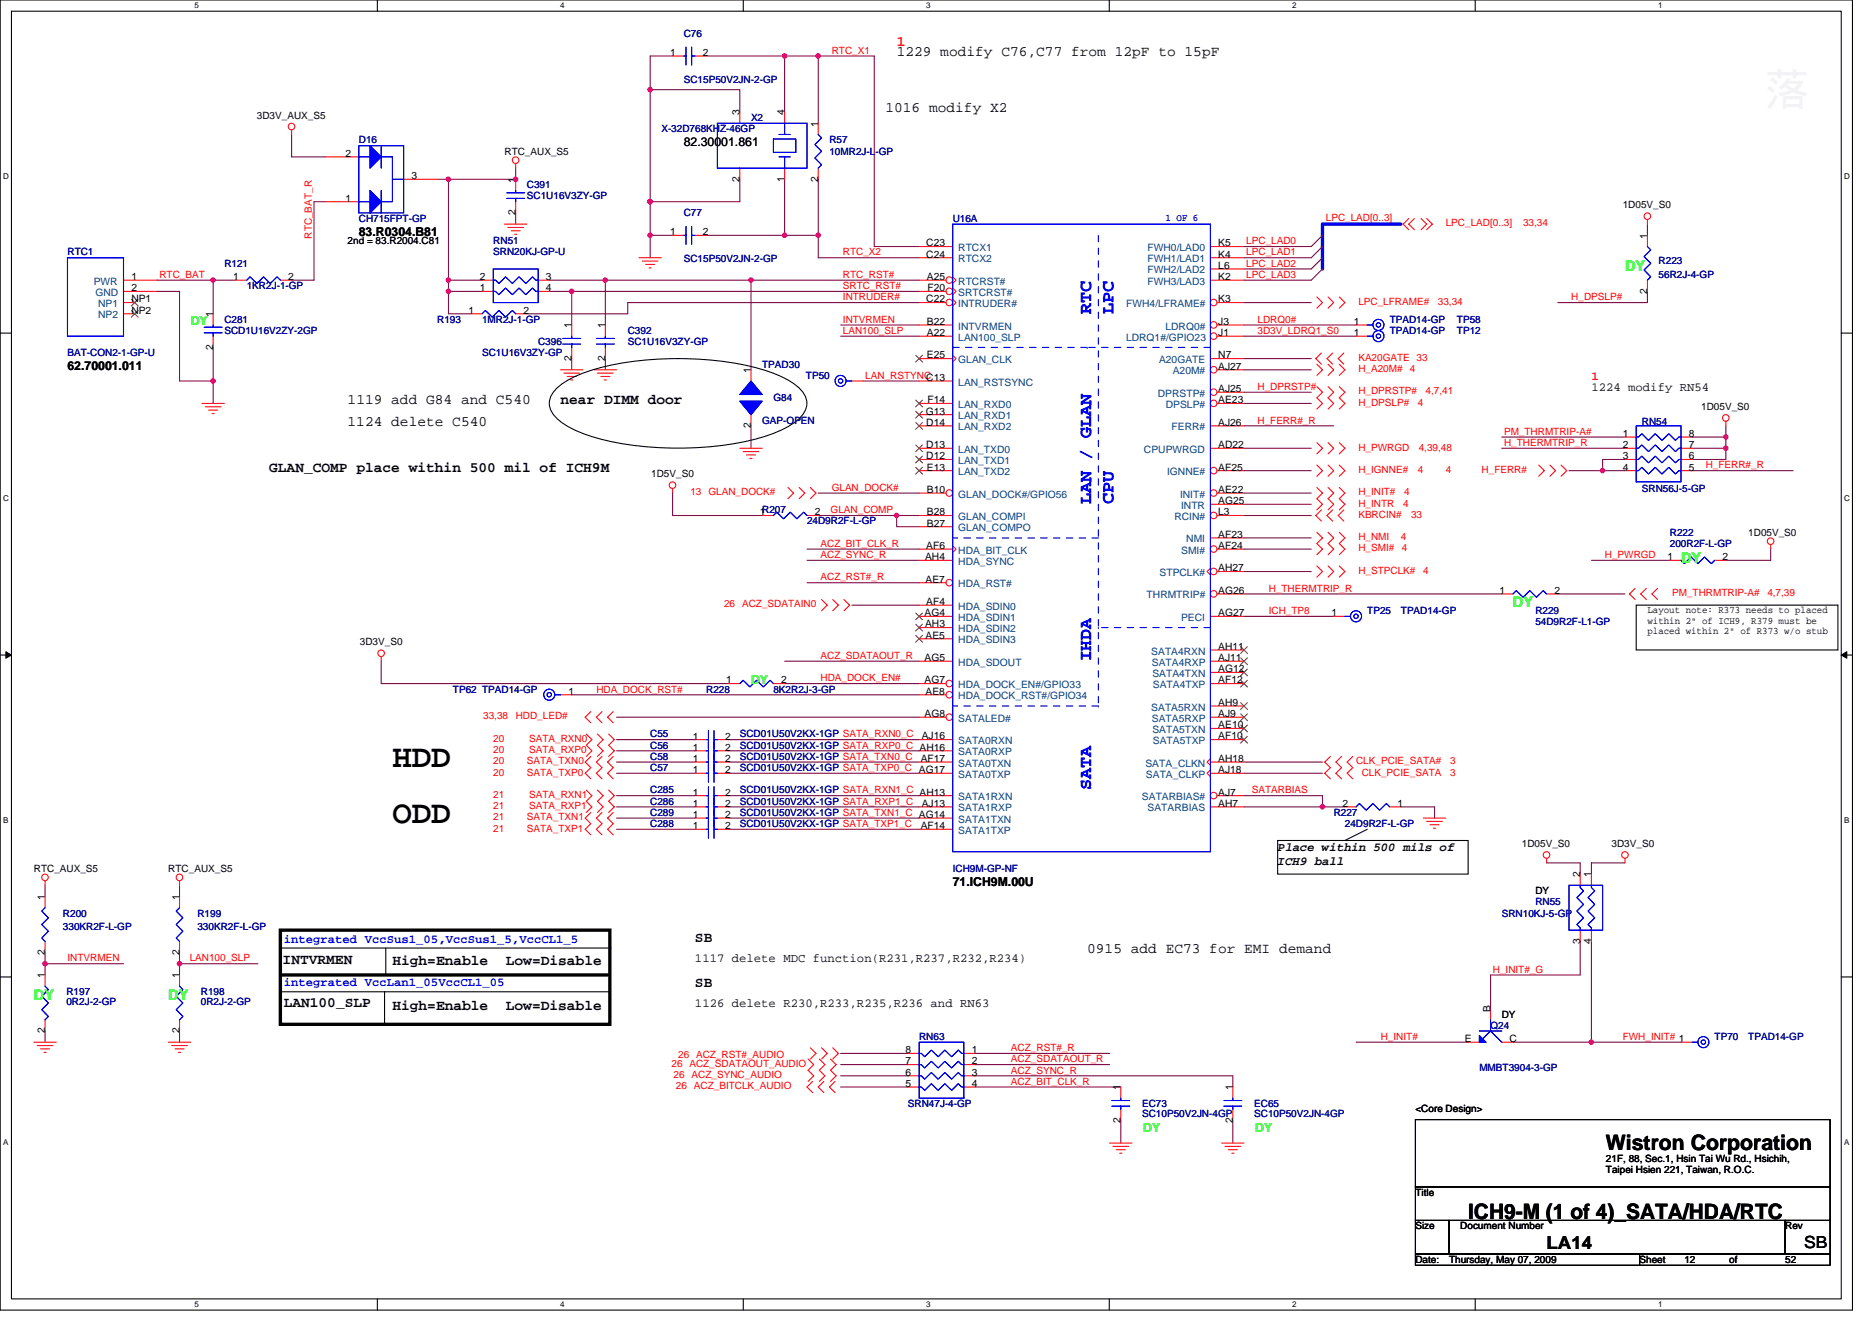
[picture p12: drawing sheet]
<svg xmlns="http://www.w3.org/2000/svg" width="297mm" height="210mm" viewBox="0 0 297 210" stroke-linecap="round" stroke-linejoin="round" font-family="sans-serif">
<defs><g id="words">
<g font-size="5.1">
<text x="62.3" y="121.7">HDD</text>
<text x="62.3" y="130.6">ODD</text>
</g>
<g font-size="3.4">
<text x="254.8" y="182.5">Wistron Corporation</text>
<text x="233" y="193.4">ICH9-M (1 of 4)_SATA/HDA/RTC</text>
</g>
<g font-size="2.8" fill="#00f">
<text x="173.1" y="49.8" transform="rotate(-90 173.1 49.8)">RTC</text>
<text x="176.7" y="49.8" transform="rotate(-90 176.7 49.8)">LPC</text>
<text x="173.1" y="80" transform="rotate(-90 173.1 80)">LAN / GLAN</text>
<text x="176.7" y="80" transform="rotate(-90 176.7 80)">CPU</text>
<text x="173.1" y="104.9" transform="rotate(-90 173.1 104.9)">IHDA</text>
<text x="173.1" y="125.3" transform="rotate(-90 173.1 125.3)">SATA</text>
</g>
<text font-size="2.8" x="245.4" y="198.2">LA14</text>
<text font-size="2.6" x="286.3" y="198">SB</text>
<g font-size="2.3">
<text x="142.3" y="9">1229 modify C76,C77 from 12pF to 15pF</text>
<text x="140.5" y="17.8">1016 modify X2</text>
<text x="55.2" y="64.1">1119 add G84 and C540</text>
<text x="88.9" y="64.2">near DIMM door</text>
<text x="55.2" y="67.6">1124 delete C540</text>
<text x="42.7" y="74.8">GLAN_COMP place within 500 mil of ICH9M</text>
<text x="110.3" y="149.5">SB</text>
<text x="44.8" y="152.9">INTVRMEN</text>
<text x="62.3" y="153.1">High=Enable</text>
<text x="80.3" y="153.1">Low=Disable</text>
<text x="172.5" y="151.2">0915 add EC73 for EMI demand</text>
<text x="45" y="159.8">LAN100_SLP</text>
<text x="62.3" y="160.2">High=Enable</text>
<text x="80.3" y="160.2">Low=Disable</text>
<text x="110.3" y="156.6">SB</text>
</g>
<text font-size="2.3" fill="#f00" x="142.3" y="7.3">1</text>
<g font-size="2.3" fill="#0f0">
<text x="257.8" y="43">DY</text>
<text x="266.7" y="89.3">DY</text>
<text x="240.1" y="96.4">DY</text>
<text x="5.4" y="158.6">DY</text>
<text x="26.7" y="158.6">DY</text>
</g>
<g font-size="1.9">
<text x="108.5" y="23.1">82.30001.861</text>
<text x="56.9" y="37.4">83.R0304.B81</text>
<text x="10.7" y="58.7">62.70001.011</text>
<text x="252.5" y="62">1224 modify RN54</text>
<text x="202.7" y="135">Place within 500 mils of</text>
<text x="202.7" y="137.2">ICH9 ball</text>
<text x="151.2" y="140.5">71.ICH9M.00U</text>
<text x="110.3" y="152.7">1117 delete MDC function(R231,R237,R232,R234)</text>
<text x="110.3" y="159.8">1126 delete R230,R233,R235,R236 and RN63</text>
</g>
<g font-size="1.9" fill="#0f0">
<text x="30.3" y="51.6">DY</text>
<text x="119.2" y="108.5">DY</text>
<text x="181.4" y="179.6">DY</text>
<text x="199.2" y="179.6">DY</text>
</g>
<text font-size="1.9" fill="#f00" x="252.5" y="60.3">1</text>
<g font-size="1.9" fill="#00f">
<text x="45" y="149.6">integrated VccSus1_05,VccSus1_5,VccCL1_5</text>
<text x="45" y="156.5">integrated VccLan1_05VccCL1_05</text>
</g>
<g font-size="1.6" fill="#000080">
<text x="108.5" y="5.9">C76</text>
<text x="108.5" y="13.1">SC15P50V2JN-2-GP</text>
<text x="56.9" y="22.8">D16</text>
<text x="104.9" y="21">X-32D768KHZ-46GP</text>
<text x="119.2" y="19.2">X2</text>
<text x="131.6" y="22.8">R57</text>
<text x="83.6" y="29.9">C391</text>
<text x="131.6" y="24.5">10MR2J-L-GP</text>
<text x="56.9" y="35.2">CH715FPT-GP</text>
<text x="83.6" y="31.6">SC1U16V3ZY-GP</text>
<text x="108.5" y="34.3">C77</text>
<text x="151.2" y="35.2">U16A</text>
<text x="10.7" y="40.5">RTC1</text>
<text x="78.3" y="38.8">RN51</text>
<text x="78.3" y="40.5">SRN20KJ-GP-U</text>
<text x="108.5" y="41.6">SC15P50V2JN-2-GP</text>
<text x="263.2" y="42">R223</text>
<text x="35.6" y="42.3">R121</text>
<text x="39.2" y="45.9">1KR2J-1-GP</text>
<text x="263.2" y="44.1">56R2J-4-GP</text>
<text x="35.6" y="51.2">C281</text>
<text x="35.6" y="53">SCD1U16V2ZY-2GP</text>
<text x="69.4" y="51.2">R193</text>
<text x="76.5" y="51.2">1MR2J-1-GP</text>
<text x="99.6" y="53">C392</text>
<text x="220.5" y="53">TPAD14-GP</text>
<text x="220.5" y="51.2">TPAD14-GP</text>
<text x="231.2" y="53">TP12</text>
<text x="231.2" y="51.2">TP58</text>
<text x="10.7" y="56.5">BAT-CON2-1-GP-U</text>
<text x="76.5" y="56.5">SC1U16V3ZY-GP</text>
<text x="85.4" y="54.8">C396</text>
<text x="99.6" y="54.8">SC1U16V3ZY-GP</text>
<text x="120.9" y="58.3">TPAD30</text>
<text x="122.7" y="63.6">G84</text>
<text x="127.9" y="60.1">TP50</text>
<text x="120.9" y="67.2">GAP-OPEN</text>
<text x="260.5" y="67.4">RN54</text>
<text x="128.1" y="83.2">24D9R2F-L-GP</text>
<text x="260.5" y="78">SRN56J-5-GP</text>
<text x="265" y="85">R222</text>
<text x="265" y="86.8">200R2F-L-GP</text>
<text x="217" y="97.4">TP25</text>
<text x="222.3" y="97.4">TPAD14-GP</text>
<text x="243.6" y="97.4">R229</text>
<text x="243.6" y="99.2">54D9R2F-L1-GP</text>
<text x="71.9" y="109.9">TP62 TPAD14-GP</text>
<text x="112.1" y="109.9">R228</text>
<text x="122.7" y="109.9">8K2R2J-3-GP</text>
<text x="103.2" y="118.8">C56</text>
<text x="103.2" y="117">C55</text>
<text x="117.4" y="118.8">SCD01U50V2KX-1GP SATA_RXP0_C AH16</text>
<text x="117.4" y="117">SCD01U50V2KX-1GP SATA_RXN0_C</text>
<text x="103.2" y="122.3">C57</text>
<text x="103.2" y="120.5">C58</text>
<text x="103.2" y="125.9">C285</text>
<text x="117.4" y="125.9">SCD01U50V2KX-1GP SATA_RXN1_C AH13</text>
<text x="117.4" y="122.3">SCD01U50V2KX-1GP SATA_TXP0_C AG17</text>
<text x="117.4" y="120.5">SCD01U50V2KX-1GP SATA_TXN0_C</text>
<text x="103.2" y="127.7">C286</text>
<text x="103.2" y="129.4">C289</text>
<text x="103.2" y="131.2">C288</text>
<text x="117.4" y="127.7">SCD01U50V2KX-1GP SATA_RXP1_C</text>
<text x="117.4" y="129.4">SCD01U50V2KX-1GP SATA_TXN1_C AG14</text>
<text x="117.4" y="131.2">SCD01U50V2KX-1GP SATA_TXP1_C</text>
<text x="211.6" y="129.4">R227</text>
<text x="213.4" y="131.2">24D9R2F-L-GP</text>
<text x="151.2" y="138.3">ICH9M-GP-NF</text>
<text x="243.6" y="143.7">RN55</text>
<text x="10" y="145.4">R200</text>
<text x="10" y="147.6">330KR2F-L-GP</text>
<text x="31.3" y="145.4">R199</text>
<text x="31.3" y="147.6">330KR2F-L-GP</text>
<text x="238.3" y="145.4">SRN10KJ-5-GP</text>
<text x="10.5" y="157.9">R197</text>
<text x="10.5" y="159.5">0R2J-2-GP</text>
<text x="31.9" y="157.9">R198</text>
<text x="31.9" y="159.5">0R2J-2-GP</text>
<text x="145.8" y="165">RN63</text>
<text x="236.5" y="163.2">Q24</text>
<text x="272.1" y="165">TP70</text>
<text x="277.4" y="165">TPAD14-GP</text>
<text x="234.7" y="170">MMBT3904-3-GP</text>
<text x="144.1" y="175.7">SRN47J-4-GP</text>
<text x="181.2" y="175.7">EC73</text>
<text x="181.2" y="177.3">SC10P50V2JN-4GP</text>
<text x="199" y="175.7">EC65</text>
<text x="199" y="177.3">SC10P50V2JN-4GP</text>
</g>
<g font-size="1.6">
<text x="106.4" y="8.9">1</text>
<text x="111.5" y="8.9">2</text>
<text x="40.8" y="18.8">3D3V_AUX_S5</text>
<text x="117.4" y="18.3" transform="rotate(-90 117.4 18.3)">3</text>
<text x="124.5" y="18.3" transform="rotate(-90 124.5 18.3)">4</text>
<text x="129.8" y="20.1" transform="rotate(-90 129.8 20.1)">1</text>
<text x="54.8" y="24.9">2</text>
<text x="65.3" y="28.4">3</text>
<text x="80" y="24.5">RTC_AUX_S5</text>
<text x="81.8" y="29" transform="rotate(-90 81.8 29)">1</text>
<text x="117.4" y="28.8" transform="rotate(-90 117.4 28.8)">2</text>
<text x="124.5" y="28.8" transform="rotate(-90 124.5 28.8)">1</text>
<text x="129.8" y="28.8" transform="rotate(-90 129.8 28.8)">2</text>
<text x="54.8" y="32">1</text>
<text x="81.8" y="34.2" transform="rotate(-90 81.8 34.2)">2</text>
<text x="257.5" y="33.1">1D05V_S0</text>
<text x="55.2" y="38.8">2nd = 83.R2004.C81</text>
<text x="106.4" y="37.3">1</text>
<text x="111.5" y="37.3">2</text>
<text x="147" y="39.1">C23</text>
<text x="147" y="40.9">C24</text>
<text x="193.3" y="39.1">K5</text>
<text x="193.3" y="40.9">K4</text>
<text x="261.4" y="37.9" transform="rotate(-90 261.4 37.9)">1</text>
<text x="20.8" y="46.2">2</text>
<text x="20.8" y="44.4">1</text>
<text x="20.8" y="48">NP1</text>
<text x="37" y="44.4">1</text>
<text x="45.7" y="44.4">2</text>
<text x="76.1" y="46.2">1</text>
<text x="76.1" y="44.4">2</text>
<text x="86.6" y="44.4">3</text>
<text x="86.6" y="46.2">4</text>
<text x="147" y="48">C22</text>
<text x="147.1" y="44.4">A25</text>
<text x="147.2" y="46.2">F20</text>
<text x="193.3" y="48">K3</text>
<text x="193.3" y="42.7">L6</text>
<text x="193.3" y="44.4">K2</text>
<text x="261.4" y="46.6" transform="rotate(-90 261.4 46.6)">2</text>
<text x="20.8" y="49.8">NP2</text>
<text x="33.8" y="50.3" transform="rotate(-90 33.8 50.3)">1</text>
<text x="74.4" y="49.8">1</text>
<text x="83.1" y="49.8">2</text>
<text x="90.7" y="52.1" transform="rotate(-90 90.7 52.1)">1</text>
<text x="96" y="52.1" transform="rotate(-90 96 52.1)">1</text>
<text x="147.1" y="51.5">B22</text>
<text x="147.1" y="53.3">A22</text>
<text x="193.3" y="53.3">J1</text>
<text x="193.3" y="51.5">J3</text>
<text x="214.8" y="53.3">1</text>
<text x="214.8" y="51.5">1</text>
<text x="33.8" y="55.5" transform="rotate(-90 33.8 55.5)">2</text>
<text x="90.7" y="57.3" transform="rotate(-90 90.7 57.3)">2</text>
<text x="96" y="57.3" transform="rotate(-90 96 57.3)">2</text>
<text x="119.1" y="59.2" transform="rotate(-90 119.1 59.2)">1</text>
<text x="147.1" y="56.9">E25</text>
<text x="193.3" y="56.9">N7</text>
<text x="193.3" y="58.7">AJ27</text>
<text x="146.9" y="65.8">G13</text>
<text x="147" y="60.4">C13</text>
<text x="147.2" y="64">F14</text>
<text x="193.3" y="64">AE23</text>
<text x="193.3" y="62.2">AJ25</text>
<text x="269.9" y="65.1">1D05V_S0</text>
<text x="119.1" y="67.9" transform="rotate(-90 119.1 67.9)">2</text>
<text x="147" y="67.5">D14</text>
<text x="147" y="71.1">D13</text>
<text x="193.3" y="67.5">AJ26</text>
<text x="193.3" y="71.1">AD22</text>
<text x="257.5" y="69.3">1</text>
<text x="257.5" y="71.1">2</text>
<text x="268" y="71.1">7</text>
<text x="268" y="69.3">8</text>
<text x="103.3" y="75.7">1D5V_S0</text>
<text x="147" y="72.9">D12</text>
<text x="147.1" y="74.7">E13</text>
<text x="193.3" y="74.7">AF25</text>
<text x="257.5" y="72.9">3</text>
<text x="257.5" y="74.7">4</text>
<text x="268" y="74.7">5</text>
<text x="268" y="72.9">6</text>
<text x="120.6" y="81.8">1R207</text>
<text x="129.3" y="81.8">2</text>
<text x="147.1" y="78.2">B10</text>
<text x="147.1" y="83.5">B27</text>
<text x="147.1" y="81.8">B28</text>
<text x="193.3" y="81.8">L3</text>
<text x="193.3" y="80">AG25</text>
<text x="193.3" y="78.2">AE22</text>
<text x="146.8" y="88.9">AH4</text>
<text x="147" y="87.1">AF6</text>
<text x="193.3" y="87.1">AF24</text>
<text x="193.3" y="85.3">AF23</text>
<text x="264.6" y="88.9">1</text>
<text x="273.3" y="88.9">2</text>
<text x="277.4" y="85">1D05V_S0</text>
<text x="146.9" y="92.4">AE7</text>
<text x="147" y="96">AF4</text>
<text x="193.3" y="94.2">AG26</text>
<text x="193.3" y="90.7">AH27</text>
<text x="237.9" y="94.2">1</text>
<text x="246.7" y="94.2">2</text>
<text x="146.7" y="97.8">AG4</text>
<text x="146.8" y="99.5">AH3</text>
<text x="146.9" y="101.3">AE5</text>
<text x="193.3" y="97.8">AG27</text>
<text x="211.3" y="97.8">1</text>
<text x="261.4" y="97.3">Layout note: R373 needs to placed</text>
<text x="261.4" y="99">within 2&quot; of ICH9, R379 must be</text>
<text x="261.4" y="100.6">placed within 2&quot; of R373 w/o stub</text>
<text x="57.1" y="102.4">3D3V_S0</text>
<text x="146.7" y="104.9">AG5</text>
<text x="193.3" y="103.1">AH11</text>
<text x="193.3" y="106.7">AG12</text>
<text x="193.3" y="104.9">AJ11</text>
<text x="90.2" y="110.2">1</text>
<text x="115.2" y="108.4">1</text>
<text x="124" y="108.4">2</text>
<text x="146.7" y="113.8">AG8</text>
<text x="146.7" y="108.4">AG7</text>
<text x="146.9" y="110.2">AE8</text>
<text x="193.3" y="112">AH9</text>
<text x="193.3" y="108.4">AF12</text>
<text x="193.3" y="113.8">AJ9</text>
<text x="109.9" y="119.1">1</text>
<text x="109.9" y="117.3">1</text>
<text x="115.1" y="119.1">2</text>
<text x="115.1" y="117.3">2</text>
<text x="146.3" y="117.3">AJ16</text>
<text x="193.3" y="117.3">AF10</text>
<text x="193.3" y="115.5">AE10</text>
<text x="109.9" y="122.7">1</text>
<text x="109.9" y="120.9">1</text>
<text x="115.1" y="122.7">2</text>
<text x="115.1" y="120.9">2</text>
<text x="146.1" y="120.9">AF17</text>
<text x="193.3" y="122.7">AJ18</text>
<text x="193.3" y="120.9">AH18</text>
<text x="109.9" y="128">1</text>
<text x="109.9" y="126.2">1</text>
<text x="109.9" y="129.8">1</text>
<text x="109.9" y="131.6">1</text>
<text x="115.1" y="128">2</text>
<text x="115.1" y="126.2">2</text>
<text x="115.1" y="129.8">2</text>
<text x="115.1" y="131.6">2</text>
<text x="146.1" y="131.6">AF14</text>
<text x="146.3" y="128">AJ13</text>
<text x="193.3" y="126.2">AJ7</text>
<text x="193.3" y="128">AH7</text>
<text x="213" y="128">2</text>
<text x="221.8" y="128">1</text>
<text x="241.5" y="134.4">1D05V_S0</text>
<text x="255.7" y="134.4">3D3V_S0</text>
<text x="5.4" y="138.3">RTC_AUX_S5</text>
<text x="7.1" y="142.8" transform="rotate(-90 7.1 142.8)">1</text>
<text x="26.7" y="138.3">RTC_AUX_S5</text>
<text x="28.5" y="142.8" transform="rotate(-90 28.5 142.8)">1</text>
<text x="243.6" y="141.9">DY</text>
<text x="250.7" y="139.2" transform="rotate(-90 250.7 139.2)">2</text>
<text x="252.5" y="139.2" transform="rotate(-90 252.5 139.2)">1</text>
<text x="250.7" y="149.7" transform="rotate(-90 250.7 149.7)">3</text>
<text x="252.5" y="149.7" transform="rotate(-90 252.5 149.7)">4</text>
<text x="7.1" y="155.2" transform="rotate(-90 7.1 155.2)">1</text>
<text x="7.1" y="151.5" transform="rotate(-90 7.1 151.5)">2</text>
<text x="28.5" y="155.2" transform="rotate(-90 28.5 155.2)">1</text>
<text x="28.5" y="151.5" transform="rotate(-90 28.5 151.5)">2</text>
<text x="236.5" y="160.5" transform="rotate(-90 236.5 160.5)">B</text>
<text x="238.3" y="161.4">DY</text>
<text x="7.1" y="164" transform="rotate(-90 7.1 164)">2</text>
<text x="28.5" y="164" transform="rotate(-90 28.5 164)">2</text>
<text x="143.7" y="167.1">8</text>
<text x="154.2" y="167.1">1</text>
<text x="232.4" y="165.3">E</text>
<text x="239.5" y="165.3">C</text>
<text x="143.7" y="172.4">5</text>
<text x="143.7" y="170.7">6</text>
<text x="143.7" y="168.9">7</text>
<text x="154.2" y="168.9">2</text>
<text x="154.2" y="170.7">3</text>
<text x="154.2" y="172.4">4</text>
<text x="177.8" y="173" transform="rotate(-90 177.8 173)">1</text>
<text x="195.6" y="173" transform="rotate(-90 195.6 173)">1</text>
<text x="177.8" y="178.2" transform="rotate(-90 177.8 178.2)">2</text>
<text x="195.6" y="178.2" transform="rotate(-90 195.6 178.2)">2</text>
<text x="224.6" y="176.4">&lt;Core Design&gt;</text>
<text x="254.8" y="184.4">21F, 88, Sec.1, Hsin Tai Wu Rd., Hsichih,</text>
<text x="224.6" y="189.7">Title</text>
<text x="254.8" y="186.2">Taipei Hsien 221, Taiwan, R.O.C.</text>
<text x="224.6" y="195.1">Size</text>
<text x="231.7" y="195.1">Document Number</text>
<text x="283.3" y="195.1">Rev</text>
<text x="224.6" y="200.4">Date:</text>
<text x="229.9" y="200.4">Thursday, May 07, 2009</text>
<text x="260.2" y="200.4">Sheet</text>
<text x="267.3" y="200.4">12</text>
<text x="274.4" y="200.4">of</text>
<text x="283.3" y="200.4">52</text>
</g>
<g font-size="1.6" fill="#f00">
<text x="132" y="8.5">RTC_X1</text>
<text x="210.4" y="35">LPC_LAD[0..3]</text>
<text x="229.4" y="35.9">LPC_LAD[0..3]</text>
<text x="241.7" y="35.9">33,34</text>
<text x="49.5" y="37.9" transform="rotate(-90 49.5 37.9)">RTC_BAT_R</text>
<text x="133.7" y="40.5">RTC_X2</text>
<text x="197.8" y="38.8">LPC_LAD0</text>
<text x="197.8" y="40.5">LPC_LAD1</text>
<text x="25.3" y="44.1">RTC_BAT</text>
<text x="133.7" y="47.6">INTRUDER#</text>
<text x="133.7" y="44.1">RTC_RST#</text>
<text x="133.7" y="45.9">SRTC_RST#</text>
<text x="197.8" y="42.3">LPC_LAD2</text>
<text x="197.8" y="44.1">LPC_LAD3</text>
<text x="249.3" y="47.6">H_DPSLP#</text>
<text x="133.7" y="53">LAN100_SLP</text>
<text x="133.7" y="51.2">INTVRMEN</text>
<text x="199.5" y="51.2">LDRQ0#</text>
<text x="199.5" y="53">3D3V_LDRQ1_S0</text>
<text x="215.5" y="48.4">LPC_LFRAME#</text>
<text x="228.2" y="48.4">33,34</text>
<text x="215.5" y="57.3">KA20GATE 33</text>
<text x="215.5" y="59">H_A20M#</text>
<text x="223.7" y="59">4</text>
<text x="137.3" y="60.1">LAN_RSTYNC</text>
<text x="199.5" y="61.9">H_DPRSTP#</text>
<text x="215.5" y="62.6">H_DPRSTP#</text>
<text x="215.5" y="64.4">H_DPSLP#</text>
<text x="225" y="64.4">4</text>
<text x="226.2" y="62.6">4,7,41</text>
<text x="199.5" y="67.2">H_FERR#_R</text>
<text x="215.5" y="71.5">H_PWRGD</text>
<text x="225.1" y="71.5">4,39,48</text>
<text x="238.7" y="69">PM_THRMTRIP-A#</text>
<text x="238.7" y="70.8">H_THERMTRIP_R</text>
<text x="132" y="77.9">GLAN_DOCK#</text>
<text x="215.5" y="75">H_IGNNE#</text>
<text x="225" y="75">4</text>
<text x="229.4" y="75">4</text>
<text x="235.1" y="75">H_FERR#</text>
<text x="270.7" y="74.3">H_FERR#_R</text>
<text x="109.6" y="78.6">13 GLAN_DOCK#</text>
<text x="131.8" y="81.4">GLAN_COMP</text>
<text x="215.5" y="82.1">KBRCIN#</text>
<text x="215.5" y="78.6">H_INIT#</text>
<text x="215.5" y="80.4">H_INTR</text>
<text x="222.6" y="80.4">4</text>
<text x="222.8" y="78.6">4</text>
<text x="223.9" y="82.1">33</text>
<text x="130.2" y="86.8">ACZ_BIT_CLK_R</text>
<text x="130.2" y="88.5">ACZ_SYNC_R</text>
<text x="215.5" y="85.7">H_NMI</text>
<text x="215.5" y="87.5">H_SMI#</text>
<text x="222.3" y="85.7">4</text>
<text x="222.5" y="87.5">4</text>
<text x="254.7" y="88.5">H_PWRGD</text>
<text x="130.2" y="92.1">ACZ_RST#_R</text>
<text x="201.3" y="93.9">H_THERMTRIP_R</text>
<text x="215.5" y="91">H_STPCLK#</text>
<text x="225.8" y="91">4</text>
<text x="265.3" y="94.6">PM_THRMTRIP-A#</text>
<text x="280.4" y="94.6">4,7,39</text>
<text x="114.9" y="96.4">26 ACZ_SDATAIN0</text>
<text x="201.3" y="97.4">ICH_TP8</text>
<text x="130.2" y="104.5">ACZ_SDATAOUT_R</text>
<text x="94.6" y="109.9">HDA_DOCK_RST#</text>
<text x="130.2" y="108.1">HDA_DOCK_EN#</text>
<text x="76.7" y="114.2">33,38</text>
<text x="78.3" y="117.7">20</text>
<text x="78.3" y="119.5">20</text>
<text x="81.8" y="114.2">HDD_LED#</text>
<text x="84" y="117.7">SATA_RXN0</text>
<text x="84" y="119.5">SATA_RXP0</text>
<text x="78.3" y="121.3">20</text>
<text x="78.3" y="123">20</text>
<text x="83.6" y="121.3">SATA_TXN0</text>
<text x="83.6" y="123">SATA_TXP0</text>
<text x="198.6" y="125.9">SATARBIAS</text>
<text x="215.2" y="121.3">CLK_PCIE_SATA#</text>
<text x="216.1" y="123">CLK_PCIE_SATA</text>
<text x="230.1" y="123">3</text>
<text x="230.1" y="121.3">3</text>
<text x="78.3" y="130.2">21</text>
<text x="78.3" y="131.9">21</text>
<text x="78.3" y="126.6">21</text>
<text x="78.3" y="128.4">21</text>
<text x="83.6" y="130.2">SATA_TXN1</text>
<text x="83.6" y="131.9">SATA_TXP1</text>
<text x="84" y="126.6">SATA_RXN1</text>
<text x="84" y="128.4">SATA_RXP1</text>
<text x="10.7" y="152.5">INTVRMEN</text>
<text x="30.1" y="152.5">LAN100_SLP</text>
<text x="236.9" y="154.3">H_INIT#_G</text>
<text x="107.6" y="167.8">26 ACZ_RST#_AUDIO</text>
<text x="160.4" y="166.8">ACZ_RST#_R</text>
<text x="219.1" y="165">H_INIT#</text>
<text x="257.5" y="165">FWH_INIT# 1</text>
<text x="106.6" y="169.3">26 ACZ_SDATAOUT_AUDIO</text>
<text x="106.9" y="171">26 ACZ_SYNC_AUDIO</text>
<text x="107.2" y="172.8">26 ACZ_BITCLK_AUDIO</text>
<text x="160.4" y="168.6">ACZ_SDATAOUT_R</text>
<text x="160.4" y="172.1">ACZ_BIT_CLK_R</text>
<text x="160.4" y="170.3">ACZ_SYNC_R</text>
</g>
<text font-size="1.6" fill="#00f" x="185" y="35">1 OF 6</text>
<g font-size="1.6" fill="#004080">
<text x="152.1" y="39.8">RTCX1</text>
<text x="152.1" y="41.6">RTCX2</text>
<text x="182.1" y="39.8">FWH0/LAD0</text>
<text x="182.1" y="41.6">FWH1/LAD1</text>
<text x="14.9" y="45.2">PWR</text>
<text x="15.1" y="46.9">GND</text>
<text x="152.1" y="45.2">RTCRST#</text>
<text x="152.1" y="46.9">SRTCRST#</text>
<text x="182.1" y="43.4">FWH2/LAD2</text>
<text x="182.1" y="45.2">FWH3/LAD3</text>
<text x="15.6" y="48.7">NP1</text>
<text x="15.6" y="50.5">NP2</text>
<text x="152.1" y="52.3">INTVRMEN</text>
<text x="152.1" y="48.7">INTRUDER#</text>
<text x="178.7" y="48.7">FWH4/LFRAME#</text>
<text x="184.9" y="52.3">LDRQ0#</text>
<text x="152.1" y="57.6">GLAN_CLK</text>
<text x="152.1" y="54.1">LAN100_SLP</text>
<text x="178.7" y="54.1">LDRQ1#/GPIO23</text>
<text x="183.9" y="57.6">A20GATE</text>
<text x="186.1" y="59.4">A20M#</text>
<text x="152.1" y="61.2">LAN_RSTSYNC</text>
<text x="152.1" y="64.7">LAN_RXD0</text>
<text x="183.7" y="62.9">DPRSTP#</text>
<text x="185" y="64.7">DPSLP#</text>
<text x="152.1" y="66.5">LAN_RXD1</text>
<text x="152.1" y="68.3">LAN_RXD2</text>
<text x="152.1" y="71.8">LAN_TXD0</text>
<text x="181.5" y="71.8">CPUPWRGD</text>
<text x="185.9" y="68.3">FERR#</text>
<text x="152.1" y="73.6">LAN_TXD1</text>
<text x="152.1" y="75.4">LAN_TXD2</text>
<text x="185.2" y="75.4">IGNNE#</text>
<text x="152.1" y="79">GLAN_DOCK#/GPIO56</text>
<text x="152.1" y="82.5">GLAN_COMPI</text>
<text x="186.3" y="82.5">RCIN#</text>
<text x="187.2" y="79">INIT#</text>
<text x="187.4" y="80.7">INTR</text>
<text x="152.1" y="87.8">HDA_BIT_CLK</text>
<text x="152.1" y="89.6">HDA_SYNC</text>
<text x="152.1" y="84.3">GLAN_COMPO</text>
<text x="187.4" y="87.8">SMI#</text>
<text x="188.2" y="86.1">NMI</text>
<text x="152.1" y="93.2">HDA_RST#</text>
<text x="181.9" y="95">THRMTRIP#</text>
<text x="184" y="91.4">STPCLK#</text>
<text x="152.1" y="96.7">HDA_SDIN0</text>
<text x="152.1" y="98.5">HDA_SDIN1</text>
<text x="152.1" y="100.3">HDA_SDIN2</text>
<text x="187.4" y="98.5">PECI</text>
<text x="152.1" y="105.6">HDA_SDOUT</text>
<text x="152.1" y="102.1">HDA_SDIN3</text>
<text x="182.7" y="103.8">SATA4RXN</text>
<text x="182.8" y="105.6">SATA4RXP</text>
<text x="182.9" y="107.4">SATA4TXN</text>
<text x="152.1" y="109.2">HDA_DOCK_EN#/GPIO33</text>
<text x="152.1" y="111">HDA_DOCK_RST#/GPIO34</text>
<text x="182.7" y="112.7">SATA5RXN</text>
<text x="182.9" y="109.2">SATA4TXP</text>
<text x="152.1" y="114.5">SATALED#</text>
<text x="152.1" y="118.1">SATA0RXN</text>
<text x="152.1" y="119.8">SATA0RXP</text>
<text x="182.8" y="114.5">SATA5RXP</text>
<text x="182.9" y="116.3">SATA5TXN</text>
<text x="182.9" y="118.1">SATA5TXP</text>
<text x="152.1" y="121.6">SATA0TXN</text>
<text x="152.1" y="123.4">SATA0TXP</text>
<text x="181.8" y="121.6">SATA_CLKN</text>
<text x="181.8" y="123.4">SATA_CLKP</text>
<text x="152.1" y="127">SATA1RXN</text>
<text x="152.1" y="128.7">SATA1RXP</text>
<text x="152.1" y="130.5">SATA1TXN</text>
<text x="181.2" y="127">SATARBIAS#</text>
<text x="182.1" y="128.7">SATARBIAS</text>
<text x="152.1" y="132.3">SATA1TXP</text>
</g>
<g font-size="1.3">
<text x="30.8" y="1.3">5</text>
<text x="88.9" y="1.3">4</text>
<text x="147" y="1.3">3</text>
<text x="205" y="1.3">2</text>
<text x="263.1" y="1.3">1</text>
<text x=".5" y="28.4">D</text>
<text x="292.6" y="28.4">D</text>
<text x=".5" y="79.5">C</text>
<text x="292.6" y="79.5">C</text>
<text x=".5" y="130.6">B</text>
<text x="292.6" y="130.6">B</text>
<text x=".5" y="181.7">A</text>
<text x="292.6" y="181.7">A</text>
<text x="30.8" y="207.4">5</text>
<text x="88.9" y="207.4">4</text>
<text x="147" y="207.4">3</text>
<text x="205" y="207.4">2</text>
<text x="263.1" y="207.4">1</text>
</g>
</g></defs>
<path d="M0 0h293.9v207.9h-293.9zM1.8 1.8h290.4v204.3h-290.4z" fill="none" stroke="#000" stroke-width=".17"/>
<g fill="#fff">
<path d="M30.8 .2h.7v1.4h-.7z"/>
<path d="M30.8 206.3h.7v1.4h-.7z"/>
</g>
<path d="M59.9 0v1.8M59.9 206.1v1.8" fill="none" stroke="#000" stroke-width=".17"/>
<g fill="#fff">
<path d="M88.9 .2h.7v1.4h-.7z"/>
<path d="M88.9 206.3h.7v1.4h-.7z"/>
</g>
<path d="M117.9 0v1.8M117.9 206.1v1.8" fill="none" stroke="#000" stroke-width=".17"/>
<g fill="#fff">
<path d="M147 .2h.7v1.4h-.7z"/>
<path d="M147 206.3h.7v1.4h-.7z"/>
</g>
<path d="M176 0v1.8M176 206.1v1.8" fill="none" stroke="#000" stroke-width=".17"/>
<g fill="#fff">
<path d="M205 .2h.7v1.4h-.7z"/>
<path d="M205 206.3h.7v1.4h-.7z"/>
</g>
<path d="M234.1 0v1.8M234.1 206.1v1.8" fill="none" stroke="#000" stroke-width=".17"/>
<g fill="#fff">
<path d="M263.1 .2h.7v1.4h-.7z"/>
<path d="M263.1 206.3h.7v1.4h-.7z"/>
<path d="M.5 27.3h.9v1.4h-.9z"/>
<path d="M292.6 27.3h.9v1.4h-.9z"/>
<path d="M.5 78.4h.9v1.4h-.9z"/>
<path d="M292.6 78.4h.9v1.4h-.9z"/>
</g>
<path d="M0 52.9h1.8M292.2 52.9h1.7" fill="none" stroke="#000" stroke-width=".17"/>
<g fill="#fff">
<path d="M.5 129.5h.8v1.4h-.8z"/>
<path d="M292.6 129.5h.9v1.4h-.9z"/>
</g>
<path d="M0 103.9h1.8M292.2 103.9h1.7" fill="none" stroke="#000" stroke-width=".17"/>
<path d="M.9 103.4l.9 .5-.9 .5zM292.2 103.9l.8-.5v1z" fill="#000" stroke="#000" stroke-width=".16"/>
<g fill="#fff">
<path d="M.5 180.5h.8v1.4h-.8z"/>
<path d="M292.6 180.5h.9v1.4h-.9z"/>
</g>
<g fill="none" stroke="#000" stroke-width=".17">
<path d="M88.2 61.7a15.9 15.9 0 0 1 7.3-3.4 53 53 0 0 1 25.8 .4 14.6 14.6 0 0 1 5.7 3 2.93 2.93 0 0 1 0 4.5 16 16 0 0 1-7.3 3.5 52.7 52.7 0 0 1-25.8-.4 11.5 11.5 0 0 1-6.3-3.8 2.84 2.84 0 0 1 .6-3.8zM259.6 96h32v7.1h-32zM202.7 133.3h30.3v5.4h-30.3zM217 131.6l-3.6 1.7M0 155h1.8M44.5 157.4h52.3M44.7 150.4h52.2M61 157.4v5.3M61.2 150.4v4.1M292.2 155h1.7M224.6 177.6h65.8v10.7h-65.8zM224.6 188.3h65.8v5.3h-65.8z"/>
<path d="M224.6 193.6h5.3v5.4h-5.3zM224.6 199h35.6v1.7h-35.6zM229.9 193.6h53.4v5.4h-53.4zM260.2 199h30.2v1.7h-30.2zM283.3 193.6h7.1v5.4h-7.1z"/>
</g>
<g fill="none" stroke="#800040" stroke-width=".17">
<path d="M103.2 14.2v17.8h14.2v-3.6M106.7 8.9h-3.5v5.3h14.2v3.6M112.1 8.9h26.6v30.2h7.1M124.5 8.9v8.9M129.8 8.9v10.7M46.3 21.3v3.6h5.3M51.6 32h-1.8v12.4h-3.5M71.2 28.4v16h5.3M81.8 33.8v1.8M81.8 26.7v1.7h-12.4M103.2 32v8.9M103.2 37.3h3.5"/>
<path d="M112.1 37.3h17.7M124.5 28.4v8.9M129.8 28.4v12.5h16M209.8 37.3l-1.7 1.8h-10.7M209.8 39.1l-1.7 1.8h-10.7M261.4 35.6v1.7M24.9 46.2h3.6v14.3h5.3M33.8 55.1v8.9M33.8 44.4v5.4M37.4 44.4l-12.5 .1M71.2 46.2h5.3M71.2 44.4v5.4h3.5"/>
<path d="M87.2 44.4l58.6 .1M87.2 46.2h58.6M90.7 46.2v5.4M90.7 56.9v1.8M96.1 44.5v7.1M96.1 56.9v1.8M119.2 44.4v14.3M133.4 51.6h12.4M133.4 53.3h12.4M145.8 48h-46.2v1.8h-16M197.4 51.6h17.8M197.4 48h10.7"/>
<path d="M197.4 53.3h17.8M197.4 58.7h10.7M197.4 56.9h10.7M209.8 42.7l-1.7 1.7h-10.7M209.8 40.9l-1.7 1.8h-10.7M261.4 46.2v1.8h-14.2M106.7 78.2v3.6h14.2M119.2 67.6v3.5M129.8 78.2h16M136.9 60.5h8.9M197.4 67.6h14.2M197.4 74.7h10.7"/>
<path d="M197.4 71.1h10.7M197.4 78.2h10.7M197.4 62.2h10.7M197.4 64h10.7M238.3 71.1h19.5M238.3 69.3h19.5M249 74.7h8.8M257.8 72.9h-3.5v1.8M268.5 69.3h5.4M268.5 74.7h16M268.5 71.1h5.4M273.9 67.6v5.3h-5.4"/>
<path d="M128.1 92.5h17.7M128.1 88.9h17.7M128.1 87.1h17.7M129.8 81.8h16M135.2 96h10.6M142.3 81.8v1.8h3.5M197.4 87.1h10.7M197.4 90.7h10.7M197.4 85.3h10.7M197.4 80h10.7M197.4 81.8h10.7M197.4 97.8h14.2"/>
<path d="M197.4 94.2h40.9M247.2 94.2h10.6M252.5 88.9h12.5M281 87.1v1.8h-7.1M60.5 104.9v3.6h55.1M90.7 110.2h55.1M97.8 119.1h12.5M97.8 117.3h12.5M97.8 113.8h48M115.6 117.3h30.2M115.6 119.1h30.2M124.5 104.9h21.3"/>
<path d="M124.5 108.5h21.3M97.8 120.9h12.5M97.8 122.7h12.5M97.8 128h12.5M97.8 126.2h12.5M97.8 129.8h12.5M97.8 131.6h12.5M115.6 126.2h30.2M115.6 120.9h30.2M115.6 122.7h30.2M115.6 128h30.2M115.6 129.8h30.2"/>
<path d="M115.6 131.6h30.2M197.4 120.9h12.4M197.4 122.7h12.4M197.4 126.2h12.4v1.8h3.6M197.4 128h12.4M222.3 128h5.3v1.8M245.4 136.9h5.3v1.8M257.8 136.9h-5.3v1.8M7.2 151.1v3.6M7.2 152.9h12.4M7.2 140.5v1.7M28.5 140.5v1.7"/>
<path d="M28.5 151.1v3.6M28.5 152.9h12.4M250.7 149.4v5.3h-14.2v5.3M252.5 149.4v16M7.2 163.6v1.8M28.5 163.6v1.8M133.4 168.9h10.7M133.4 172.5h10.7M133.4 170.7h10.7M133.4 167.1h10.7M154.7 167.1h21.4M154.7 170.7h40.9v1.8"/>
<path d="M154.7 168.9h21.4M154.7 172.5h23.1M177.8 177.8v3.6M195.6 177.8v3.6M215.2 165.4h17.8M266.7 165.4h-26.6"/>
</g>
<g fill="#f0f" stroke="#f0f" stroke-width=".17">
<circle cx="33.8" cy="44.4" r=".35"/>
<circle cx="96" cy="44.4" r=".35"/>
<circle cx="81.8" cy="28.4" r=".35"/>
<circle cx="71.1" cy="28.4" r=".35"/>
<circle cx="33.8" cy="60.4" r=".35"/>
<circle cx="90.7" cy="46.2" r=".35"/>
<circle cx="119.2" cy="44.4" r=".35"/>
<circle cx="71.1" cy="46.2" r=".35"/>
<circle cx="71.1" cy="44.4" r=".35"/>
<circle cx="103.2" cy="32" r=".35"/>
<circle cx="124.5" cy="8.9" r=".35"/>
<circle cx="124.5" cy="37.3" r=".35"/>
<circle cx="129.8" cy="37.3" r=".35"/>
<circle cx="129.8" cy="8.9" r=".35"/>
<circle cx="103.2" cy="37.3" r=".35"/>
<circle cx="103.2" cy="14.2" r=".35"/>
<circle cx="7.1" cy="152.9" r=".35"/>
<circle cx="28.5" cy="152.9" r=".35"/>
<circle cx="273.8" cy="71.1" r=".35"/>
<circle cx="273.8" cy="69.3" r=".35"/>
<circle cx="252.5" cy="165.3" r=".35"/>
<circle cx="254.3" cy="74.7" r=".35"/>
<circle cx="209.8" cy="128" r=".35"/>
<circle cx="142.3" cy="81.8" r=".35"/>
</g>
<path d="M222.3 35.6h-12.5v7.1" fill="none" stroke="#00f" stroke-width=".53"/>
<g fill="none" stroke="#f00" stroke-width=".17">
<path d="M117.4 17.8v1.8M124.5 17.8v1.8M46.3 20.6v.7M51.6 24.9h5.3M51.6 32h5.3M64 28.4h5.4M80 35.6h3.6M80.6 36.1h2.5M81.1 36.6h1.4M81.7 37.2h.3M81.8 26v.7M106.7 37.3h1.8"/>
<path d="M110.3 37.3h1.8M117.4 26.7v1.7M124.5 26.7v1.7M145.8 39.1h5.4M223.5 34.7l-.9 .9 .9 .8M224.4 34.7l-.9 .9 .9 .8M225.5 34.7l.9 .9-.9 .8M226.4 34.7l.9 .9-.9 .8M261.4 34.8v.8M261.4 37.3v1.8M19.6 46.2h5.3M19.6 44.4h5.3"/>
<path d="M19.6 49.8h1.8M19.6 48h1.8M33.8 49.8v1.8M33.8 53.3v1.8M37.4 44.4h1.8M44.5 44.4h1.8M74.7 49.8h1.8M76.5 46.2h1.8M76.5 44.4h1.8M81.8 49.8h1.8M85.4 46.2h1.8M85.4 44.4h1.8"/>
<path d="M88.9 58.7h3.6M89.5 59.2h2.5M90 59.7h1.4M94.3 58.7h3.5M94.8 59.2h2.5M95.3 59.7h1.5M101.4 40.9h3.5M101.9 41.4h2.5M102.4 42h1.5M103 42.5h.3M145.8 40.9h5.4M145.8 51.6h5.4"/>
<path d="M151.2 47.5l.5 .5-.5 .5M209 47.1l.8 .9-.8 .9M209 57.8l.8 .9-.8 .9M209.7 56l-.9 .9 .9 .9M210.7 47.1l.9 .9-.9 .9M210.7 57.8l.9 .9-.9 .9M211.5 56l-.9 .9 .9 .9M212.5 47.1l.9 .9-.9 .9M212.5 57.8l.9 .9-.9 .9M213.2 56l-.9 .9 .9 .9M215.2 53.3h1.8M261.4 44.4v1.8"/>
<path d="M32 64h3.6M32.6 64.5h2.5M33.1 65.1h1.4M33.7 65.6h.3M90.5 60.3h.4M95.9 60.3h.3M106.7 77.5v.7M117.4 71.1h3.5M117.9 71.6h2.5M118.4 72.2h1.5M119 72.7h.3M125 77.3l.9 .9-.9 .9"/>
<path d="M126.8 77.3l.9 .9-.9 .9M128.6 77.3l.9 .9-.9 .9M135.2 60.5h1.7M209 73.8l.8 .9-.8 .9M209 70.2l.8 .9-.8 .9M209 77.3l.8 .9-.8 .9 .8 .9-.8 .9M209 61.3l.8 .9-.8 .9 .8 .9-.8 .9M210.7 73.8l.9 .9-.9 .9M210.7 77.3l.9 .9-.9 .9 .9 .9-.9 .9M210.7 61.3l.9 .9-.9 .9 .9 .9-.9 .9M210.7 70.2l.9 .9-.9 .9M212.5 70.2l.9 .9-.9 .9"/>
<path d="M212.5 77.3l.9 .9-.9 .9 .9 .9-.9 .9M212.5 73.8l.9 .9-.9 .9M212.5 61.3l.9 .9-.9 .9 .9 .9-.9 .9M244.2 73.8l.8 .9-.8 .9M245.9 73.8l.9 .9-.9 .9M247.7 73.8l.9 .9-.9 .9M257.8 71.1h1.8M257.8 69.3h1.8M257.8 72.9h1.8M257.8 74.7h1.8M266.7 71.1h1.8M266.7 69.3h1.8"/>
<path d="M266.7 72.9h1.8M266.7 74.7h1.8M273.9 66.8v.8M120.9 81.8h1.8M128.1 81.8h1.7M130.4 95.1l.9 .9-.9 .9M132.1 95.1l.9 .9-.9 .9M133.9 95.1l.9 .9-.9 .9M209 89.8l.8 .9-.8 .9M209 84.5l.8 .8-.8 .9 .8 .9-.8 .9M209.7 80.9l-.9 .9 .9 .9M210.7 89.8l.9 .9-.9 .9"/>
<path d="M210.7 84.5l.9 .8-.9 .9 .9 .9-.9 .9M211.5 80.9l-.9 .9 .9 .9M211.6 97.8h1.8M212.5 84.5l.9 .8-.9 .9 .9 .9-.9 .9M212.5 89.8l.9 .9-.9 .9M213.2 80.9l-.9 .9 .9 .9M238.3 94.2h1.8M245.4 94.2h1.8M259.5 93.3l-.9 .9 .9 .9M261.2 93.3l-.9 .9 .9 .9M263 93.3l-.9 .9 .9 .9M265 88.9h1.7"/>
<path d="M272.1 88.9h1.8M281 86.4v.7M60.5 104.2v.7M88.9 110.2h1.8M93 116.5l.9 .8-.9 .9 .9 .9-.9 .9M93.7 112.9l-.8 .9 .8 .9M94.8 116.5l.9 .8-.9 .9 .9 .9-.9 .9M95.5 112.9l-.9 .9 .9 .9M96.6 116.5l.9 .8-.9 .9 .9 .9-.9 .9M97.3 112.9l-.9 .9 .9 .9M110.3 119.1h1.8M110.3 117.3h1.8"/>
<path d="M113.8 119.1h1.8M113.8 117.3h1.8M7.2 139.7v.8M28.5 139.7v.8M93 125.3l.9 .9-.9 .9 .9 .9-.9 .9M93.7 128.9l-.8 .9 .8 .9-.8 .9 .8 .9M93.7 120l-.8 .9 .8 .9-.8 .9 .8 .9M94.8 125.3l.9 .9-.9 .9 .9 .9-.9 .9M95.5 128.9l-.9 .9 .9 .9-.9 .9 .9 .9M95.5 120l-.9 .9 .9 .9-.9 .9 .9 .9M96.6 125.3l.9 .9-.9 .9 .9 .9-.9 .9M97.3 128.9l-.9 .9 .9 .9-.9 .9 .9 .9"/>
<path d="M97.3 120l-.9 .9 .9 .9-.9 .9 .9 .9M110.3 122.7h1.8M110.3 128h1.8M110.3 120.9h1.8M110.3 126.2h1.8M113.8 122.7h1.8M113.8 128h1.8M113.8 120.9h1.8M113.8 126.2h1.8M211.1 120l-.9 .9 .9 .9-.9 .9 .9 .9M212.9 120l-.9 .9 .9 .9-.9 .9 .9 .9M213.4 128h1.8"/>
<path d="M214.6 120l-.8 .9 .8 .9-.8 .9 .8 .9M220.5 128h1.8M225.8 129.8h3.6M226.4 130.3h2.5M226.9 130.9h1.4M227.5 131.4h.3M245.4 136.2v.7M250.7 138.7v1.8M252.5 138.7v1.8M257.8 136.2v.7M7.2 142.2v1.8M7.2 149.4v1.7"/>
<path d="M7.2 154.7v1.8M28.5 142.2v1.8M28.5 149.4v1.7M28.5 154.7v1.8M250.7 147.6v1.8M252.5 147.6v1.8M5.4 165.4h3.5M5.9 165.9h2.5M6.4 166.4h1.5M7 167h.3M7.2 161.8v1.8M26.7 165.4h3.6"/>
<path d="M27.2 165.9h2.5M27.8 166.4h1.4M28.3 167h.4M28.5 161.8v1.8M128.2 168l.9 .9-.9 .9 .9 .9-.9 .9M128.6 166.2l.9 .9-.9 .9M128.9 171.6l-.8 .9 .8 .9M130 168l.9 .9-.9 .9 .9 .9-.9 .9M130.4 166.2l.9 .9-.9 .9M130.7 171.6l-.9 .9 .9 .9M131.8 168l.9 .9-.9 .9 .9 .9-.9 .9M132.1 166.2l.9 .9-.9 .9"/>
<path d="M132.5 171.6l-.9 .9 .9 .9M144.1 167.1h1.7M144.1 168.9h1.7M144.1 170.7h1.7M144.1 172.5h1.7M152.9 167.1h1.8M152.9 168.9h1.8M152.9 170.7h1.8M152.9 172.5h1.8M177.8 172.5v1.7M177.8 176v1.8M195.6 172.5v1.7"/>
<path d="M195.6 176v1.8M233 165.4h1.7M236.5 160v1.8M238.3 165.4h1.8M266.7 165.4h1.8M176.1 181.4h3.5M176.6 181.9h2.5M177.1 182.4h1.5M177.7 183h.3M193.8 181.4h3.6M194.4 181.9h2.5M194.9 182.4h1.4"/>
<path d="M195.4 183h.4"/>
<circle cx="46.3" cy="20.1" r=".52"/>
<circle cx="81.8" cy="25.4" r=".52"/>
<circle cx="261.4" cy="34.3" r=".52"/>
<circle cx="106.7" cy="77" r=".52"/>
<circle cx="273.8" cy="66.3" r=".52"/>
<circle cx="280.9" cy="85.9" r=".52"/>
<circle cx="60.5" cy="103.6" r=".52"/>
<circle cx="7.1" cy="139.2" r=".52"/>
<circle cx="28.5" cy="139.2" r=".52"/>
<circle cx="245.4" cy="135.6" r=".52"/>
<circle cx="257.8" cy="135.6" r=".52"/>
</g>
<path d="M44.5 147.6h52.3v14.9h-52.3zM44.7 154.7h51.7" fill="none" stroke="#000" stroke-width=".53"/>
<g fill="none" stroke="#00f" stroke-width=".17">
<path d="M113.8 19.6h14.3v7.1h-14.3zM124.5 19.6v1.7M56.9 23.1h7.1v10.7h-7.1zM56.9 24.9h1.8M56.9 32h1.8M60.5 24.9h1.8v7.1h-1.8M60.5 23.1v3.6M60.5 30.2v3.6M62.3 28.4h1.7M108.5 37.3h.4M108.9 35.9v2.9M109.7 37.3h.6"/>
<path d="M109.7 35.9v2.9M122.7 22.1h3.6v2.1h-3.6zM123.6 24.9h1.8M123.6 21.3h1.8M124.5 24.9v1.8M261.4 39.1l.5 .5-1 1.1 1 1.1-1 1 1 1.1-.5 .6M10.7 40.9h8.9v12.4h-8.9zM32.4 51.9h2.8M32.4 52.8h2.8M33.8 51.6v.3M33.8 52.8v.5M39.2 44.4l.5-.5 1.1 1.1 1-1.1 1.1 1.1 1.1-1.1 .5 .5"/>
<path d="M76.5 49.8l.5-.5 1.1 1 1.1-1 1 1 1.1-1 .5 .5M78.3 42.7h7.1v5.3h-7.1zM78.3 46.2h.3l.6 .6 1-1.1 1.1 1.1 1.1-1.1 1 1.1 1.1-1.1 .5 .5h.4M78.3 44.4h.3l.6 .6 1-1.1 1.1 1.1 1.1-1.1 1 1.1 1.1-1.1 .5 .5h.4M217 53.3h.8M134.3 60.5h.9M259.6 69.3h.4l.5-.5 1.1 1.1 1.1-1.1 1 1.1 1.1-1.1 1.1 1.1 .5-.6h.3M259.6 71.1h.4l.5-.5 1.1 1 1.1-1 1 1 1.1-1 1.1 1 .5-.5h.3M259.6 72.9h.4l.5-.5 1.1 1 1.1-1 1 1 1.1-1 1.1 1 .5-.5h.3M259.6 74.7h.4l.5-.6 1.1 1.1 1.1-1.1 1 1.1 1.1-1.1 1.1 1.1 .5-.5h.3M259.6 67.6h7.1v8.9h-7.1zM122.7 81.8l.6-.5 1 1 1.1-1 1 1 1.1-1 .6 .5"/>
<path d="M213.4 97.8h.9M240.1 94.2l.5-.5 1.1 1.1 1-1.1 1.1 1.1 1.1-1.1 .5 .5M266.7 88.9l.6 .5 1-1 1.1 1 1.1-1 1 1 .6-.5M88.1 110.2h.8M112.1 119.1h.3M112.1 117.3h.3M112.4 115.9v8.2M113.3 119.1h.5M113.3 115.9v8.2M113.3 117.3h.5M112.1 122.7h.3M112.1 128h.3"/>
<path d="M112.1 120.9h.3M112.1 126.2h.3M112.4 124.8v4.6M113.3 124.8v4.6M113.3 122.7h.5M113.3 128h.5M113.3 120.9h.5M113.3 126.2h.5M215.2 128l.5-.5 1.1 1 1-1 1.1 1 1.1-1 .5 .5M7.2 156.5l.5 .5-1.1 1.1 1.1 1-1.1 1.1 1.1 1.1-.5 .5M7.2 144l-.6 .5 1.1 1.1-1.1 1.1 1.1 1-1.1 1.1 .6 .6M28.5 144l-.5 .5 1 1.1-1 1.1 1 1-1 1.1 .5 .6"/>
<path d="M28.5 156.5l.5 .5-1 1.1 1 1-1 1.1 1 1.1-.5 .5M249 140.5h5.3v7.1h-5.3zM250.7 140.5v.3l.6 .6-1.1 1 1.1 1.1-1.1 1 1.1 1.1-1.1 1.1 .5 .5v.4M252.5 140.5v.3l.5 .6-1 1 1 1.1-1 1 1 1.1-1 1.1 .5 .5v.4M145.8 167.1h.4l.5 .6 1.1-1.1 1.1 1.1 1-1.1 1.1 1.1 1.1-1.1 .5 .5h.3M145.8 168.9h.4l.5 .5 1.1-1 1.1 1 1-1 1.1 1 1.1-1 .5 .5h.3M145.8 170.7h.4l.5 .5 1.1-1 1.1 1 1-1 1.1 1 1.1-1 .5 .5h.3M145.8 172.5h.4l.5 .5 1.1-1.1 1.1 1.1 1-1.1 1.1 1.1 1.1-1.1 .5 .6h.3M145.8 165.4h7.1v8.8h-7.1zM176.4 174.6h2.9M176.4 175.5h2.9M177.8 174.2v.4"/>
<path d="M177.8 175.5v.5M194.2 174.6h2.8M194.2 175.5h2.8M195.6 174.2v.4M195.6 175.5v.5M234.7 163.6h3.6M235.3 164.8l1.2-1.2 1.8 1.8M236.5 161.8v1.8M268.5 165.4h.9"/>
<circle cx="218.7" cy="53.3" r=".35"/>
<circle cx="218.7" cy="53.3" r=".88"/>
<circle cx="133.4" cy="60.4" r=".35"/>
<circle cx="133.4" cy="60.4" r=".88"/>
<circle cx="215.2" cy="97.8" r=".35"/>
<circle cx="215.2" cy="97.8" r=".88"/>
<circle cx="87.1" cy="110.2" r=".35"/>
<circle cx="87.1" cy="110.2" r=".88"/>
<circle cx="270.3" cy="165.3" r=".35"/>
<circle cx="270.3" cy="165.3" r=".88"/>
</g>
<g fill="#00f" stroke="#00f" stroke-width=".17">
<path d="M58.7 30.2l1.8 1.8-1.8 1.8z"/>
<path d="M58.7 23.1l1.8 1.8-1.8 1.8z"/>
<path d="M234.7 164.3l1.1 1.1h-1.1z" fill-rule="evenodd"/>
<path d="M234.7 164.3l1.1 1.1h-1.1z" fill-rule="evenodd"/>
</g>
<path d="M20.8 47.5l1.1 1.1M20.8 49.3l1.1 1M21.9 47.5l-1.1 1.1M21.9 49.3l-1.1 1" fill="none" stroke="#804000" stroke-width=".16"/>
<circle cx="150.6" cy="48" r=".52" fill="#fff" stroke="#f00" stroke-width=".17"/>
<g fill="none" stroke="#f00" stroke-width=".17">
<path d="M145.8 48h4.3M145.8 56.9h5.4M151.2 56.4l.5 .5-.5 .5M145.8 60.5h5.4M145.8 64h5.4M145.8 65.8h5.4M145.8 67.6h5.4M145.8 71.1h5.4M145.8 72.9h5.4M145.8 74.7h5.4M145.8 87.1h5.4M145.8 88.9h5.4"/>
<path d="M151.2 86.6l.5 .5-.5 .6"/>
</g>
<g fill="none" stroke="#804000" stroke-width=".16">
<path d="M145.3 56.4l1.1 1M146.4 56.4l-1.1 1M145.3 63.5l1.1 1.1M145.3 65.3l1.1 1M145.3 67l1.1 1.1M145.3 70.6l1.1 1.1M145.3 72.4l1.1 1M145.3 74.1l1.1 1.1M146.4 63.5l-1.1 1.1M146.4 65.3l-1.1 1M146.4 67l-1.1 1.1M146.4 70.6l-1.1 1.1"/>
<path d="M146.4 72.4l-1.1 1M146.4 74.1l-1.1 1.1"/>
</g>
<circle cx="150.6" cy="92.4" r=".52" fill="#fff" stroke="#f00" stroke-width=".17"/>
<path d="M145.8 92.5h4.3M145.8 96h5.4M145.8 97.8h5.4M145.8 99.6h5.4M145.8 104.9h5.4" fill="none" stroke="#f00" stroke-width=".17"/>
<path d="M145.3 97.3l1.1 1M145.3 99l1.1 1.1M146.4 97.3l-1.1 1M146.4 99l-1.1 1.1" fill="none" stroke="#804000" stroke-width=".16"/>
<circle cx="150.6" cy="113.8" r=".52" fill="#fff" stroke="#f00" stroke-width=".17"/>
<g fill="none" stroke="#f00" stroke-width=".17">
<path d="M145.8 113.8h4.3M145.8 117.3h5.4M145.8 119.1h5.4M145.8 120.9h5.4M145.8 122.7h5.4M145.8 126.2h5.4M145.8 128h5.4M145.8 129.8h5.4M145.8 131.6h5.4M192.1 120.4l-.6 .5 .6 .5M192.1 122.2l-.6 .5 .6 .5M192.1 120.9h5.3"/>
<path d="M192.1 122.7h5.3"/>
</g>
<circle cx="192.6" cy="126.2" r=".52" fill="#fff" stroke="#f00" stroke-width=".17"/>
<path d="M192.1 39.1h5.3M192.1 40.9h5.3M192.1 42.7h5.3M192.1 44.4h5.3M192.1 128h5.3M193.1 126.2h4.3" fill="none" stroke="#f00" stroke-width=".17"/>
<circle cx="192.6" cy="51.6" r=".52" fill="#fff" stroke="#f00" stroke-width=".17"/>
<path d="M193.1 51.6h4.3" fill="none" stroke="#f00" stroke-width=".17"/>
<circle cx="192.6" cy="53.3" r=".52" fill="#fff" stroke="#f00" stroke-width=".17"/>
<path d="M193.1 53.3h4.3" fill="none" stroke="#f00" stroke-width=".17"/>
<circle cx="192.6" cy="48" r=".52" fill="#fff" stroke="#f00" stroke-width=".17"/>
<path d="M192.1 56.9h5.3M193.1 48h4.3" fill="none" stroke="#f00" stroke-width=".17"/>
<circle cx="192.6" cy="58.7" r=".52" fill="#fff" stroke="#f00" stroke-width=".17"/>
<path d="M193.1 58.7h4.3" fill="none" stroke="#f00" stroke-width=".17"/>
<circle cx="192.6" cy="62.2" r=".52" fill="#fff" stroke="#f00" stroke-width=".17"/>
<path d="M193.1 62.2h4.3" fill="none" stroke="#f00" stroke-width=".17"/>
<circle cx="192.6" cy="64" r=".52" fill="#fff" stroke="#f00" stroke-width=".17"/>
<path d="M192.1 67.6h5.3M192.1 71.1h5.3M193.1 64h4.3" fill="none" stroke="#f00" stroke-width=".17"/>
<circle cx="192.6" cy="74.7" r=".52" fill="#fff" stroke="#f00" stroke-width=".17"/>
<path d="M193.1 74.7h4.3" fill="none" stroke="#f00" stroke-width=".17"/>
<circle cx="192.6" cy="78.2" r=".52" fill="#fff" stroke="#f00" stroke-width=".17"/>
<path d="M193.1 78.2h4.3M192.1 80h5.3" fill="none" stroke="#f00" stroke-width=".17"/>
<circle cx="192.6" cy="81.8" r=".52" fill="#fff" stroke="#f00" stroke-width=".17"/>
<path d="M193.1 81.8h4.3" fill="none" stroke="#f00" stroke-width=".17"/>
<circle cx="192.6" cy="87.1" r=".52" fill="#fff" stroke="#f00" stroke-width=".17"/>
<path d="M192.1 90.1l-.6 .6 .6 .5M192.1 85.3h5.3M193.1 87.1h4.3" fill="none" stroke="#f00" stroke-width=".17"/>
<circle cx="192.6" cy="90.7" r=".52" fill="#fff" stroke="#f00" stroke-width=".17"/>
<path d="M193.1 90.7h4.3" fill="none" stroke="#f00" stroke-width=".17"/>
<circle cx="192.6" cy="94.2" r=".52" fill="#fff" stroke="#f00" stroke-width=".17"/>
<path d="M151.2 43.9l.5 .5-.5 .6M193.1 94.2h4.3" fill="none" stroke="#f00" stroke-width=".17"/>
<circle cx="150.6" cy="44.4" r=".52" fill="#fff" stroke="#f00" stroke-width=".17"/>
<path d="M145.8 44.4h4.3" fill="none" stroke="#f00" stroke-width=".17"/>
<circle cx="150.6" cy="78.2" r=".52" fill="#fff" stroke="#f00" stroke-width=".17"/>
<path d="M145.8 78.2h4.3M145.8 83.6h5.4M145.8 81.8h5.4M192.1 97.8h5.3M145.8 101.3h5.4M192.1 106.7h5.3M192.1 103.1h5.3M192.1 108.5h5.3M192.1 104.9h5.3" fill="none" stroke="#f00" stroke-width=".17"/>
<path d="M145.3 100.8l1.1 1.1M146.4 100.8l-1.1 1.1M196.9 106.2l1 1M196.9 102.6l1 1.1M196.9 107.9l1 1.1M196.9 104.4l1 1.1M197.9 106.2l-1.1 1M197.9 102.6l-1.1 1.1M197.9 107.9l-1.1 1.1M197.9 104.4l-1.1 1.1" fill="none" stroke="#804000" stroke-width=".16"/>
<circle cx="150.6" cy="108.4" r=".52" fill="#fff" stroke="#f00" stroke-width=".17"/>
<path d="M145.8 108.5h4.3" fill="none" stroke="#f00" stroke-width=".17"/>
<circle cx="150.6" cy="110.2" r=".52" fill="#fff" stroke="#f00" stroke-width=".17"/>
<path d="M145.8 53.3h5.4M151.2 45.7l.5 .5-.5 .6M145.8 110.2h4.3M192.1 112h5.3M192.1 113.8h5.3M192.1 115.6h5.3M192.1 117.3h5.3" fill="none" stroke="#f00" stroke-width=".17"/>
<path d="M196.9 111.5l1 1.1M196.9 113.3l1 1M196.9 115l1 1.1M196.9 116.8l1 1.1M197.9 111.5l-1.1 1.1M197.9 113.3l-1.1 1M197.9 115l-1.1 1.1M197.9 116.8l-1.1 1.1" fill="none" stroke="#804000" stroke-width=".16"/>
<circle cx="150.6" cy="46.2" r=".52" fill="#fff" stroke="#f00" stroke-width=".17"/>
<g fill="none" stroke="#f00" stroke-width=".17">
<path d="M106.7 8.9h1.8M110.3 8.9h1.8M129.8 19.6v1.7M81.8 28.4v1.8M81.8 32v1.8M129.8 26.7v1.7M90.7 51.6v1.7M90.7 55.1v1.8M96.1 51.6v1.7M96.1 55.1v1.8M119.2 58.7v1.8M145.8 46.2h4.3"/>
<path d="M215.2 51.6h1.8M119.2 65.8v1.8M115.6 108.5h1.8M122.7 108.5h1.8M110.3 129.8h1.8M110.3 131.6h1.8M113.8 129.8h1.8M113.8 131.6h1.8"/>
</g>
<path d="M174.3 37.3v74.7M151.2 55.1h.1M172.5 55.1h-21.3M172.5 55.1h.1M192.1 55.1h-19.6M151.2 85.3h.1M174.3 85.3h-23.1M174.3 99.6h.1M192.1 99.6h-17.8M151.2 112h.1M174.3 112h.1M174.3 112h-23.1" fill="none" stroke="#fff" stroke-width=".16" stroke-dasharray="1 1 1 1 1 1 1 1"/>
<path d="M174.3 37.3v74.7M151.2 55.1h.1M172.5 55.1h-21.3M172.5 55.1h.1M192.1 55.1h-19.6M151.2 85.3h.1M174.3 85.3h-23.1M174.3 99.6h.1M192.1 99.6h-17.8M151.2 112h.1M174.3 112h.1M174.3 112h-23.1" fill="none" stroke="#00f" stroke-width=".16" stroke-dasharray="1 1 1 1 1 1 1 1"/>
<g fill="none" stroke="#00f" stroke-width=".17">
<path d="M108.5 8.9h.4M108.9 7.5v2.8M109.7 8.9h.6M109.7 7.5v2.8M80.4 30.6h2.8M80.4 31.5h2.8M81.8 30.2v.4M81.8 31.5v.5M129.8 21.3l.6 .6-1.1 1 1.1 1.1-1.1 1.1 1.1 1-.6 .6M151.2 35.6h40.9v99.5h-40.9zM89.3 53.7h2.8M89.3 54.6h2.8"/>
<path d="M90.7 53.3v.4M90.7 54.6v.5M94.6 53.7h2.9M94.6 54.6h2.9M96.1 53.3v.4M96.1 54.6v.5M217 51.6h.8M117.4 108.5l.5-.6 1.1 1.1 1.1-1.1 1 1.1 1.1-1.1 .5 .6M112.1 129.8h.3M112.1 131.6h.3M112.4 128.4v4.6M113.3 129.8h.5"/>
<path d="M113.3 128.4v4.6M113.3 131.6h.5"/>
<circle cx="218.7" cy="51.5" r=".35"/>
<circle cx="218.7" cy="51.5" r=".88"/>
</g>
<g fill="#00f" stroke="#00f" stroke-width=".17">
<path d="M119.2 60.5l1.7 2.1h-3.5z"/>
<path d="M117.4 63.6h3.5l-1.7 2.2z"/>
</g>
<g fill="#f0f" stroke="#f0f" stroke-width=".17">
<circle cx="33.8" cy="44.4" r=".35"/>
<circle cx="96" cy="44.4" r=".35"/>
<circle cx="81.8" cy="28.4" r=".35"/>
<circle cx="71.1" cy="28.4" r=".35"/>
<circle cx="33.8" cy="60.4" r=".35"/>
<circle cx="90.7" cy="46.2" r=".35"/>
<circle cx="119.2" cy="44.4" r=".35"/>
<circle cx="71.1" cy="46.2" r=".35"/>
<circle cx="71.1" cy="44.4" r=".35"/>
<circle cx="103.2" cy="32" r=".35"/>
<circle cx="124.5" cy="8.9" r=".35"/>
<circle cx="124.5" cy="37.3" r=".35"/>
<circle cx="129.8" cy="37.3" r=".35"/>
<circle cx="129.8" cy="8.9" r=".35"/>
<circle cx="103.2" cy="37.3" r=".35"/>
<circle cx="103.2" cy="14.2" r=".35"/>
<circle cx="7.1" cy="152.9" r=".35"/>
<circle cx="28.5" cy="152.9" r=".35"/>
<circle cx="273.8" cy="71.1" r=".35"/>
<circle cx="273.8" cy="69.3" r=".35"/>
<circle cx="252.5" cy="165.3" r=".35"/>
<circle cx="254.3" cy="74.7" r=".35"/>
<circle cx="209.8" cy="128" r=".35"/>
<circle cx="142.3" cy="81.8" r=".35"/>
</g>
<use href="#words"/>
</svg>
